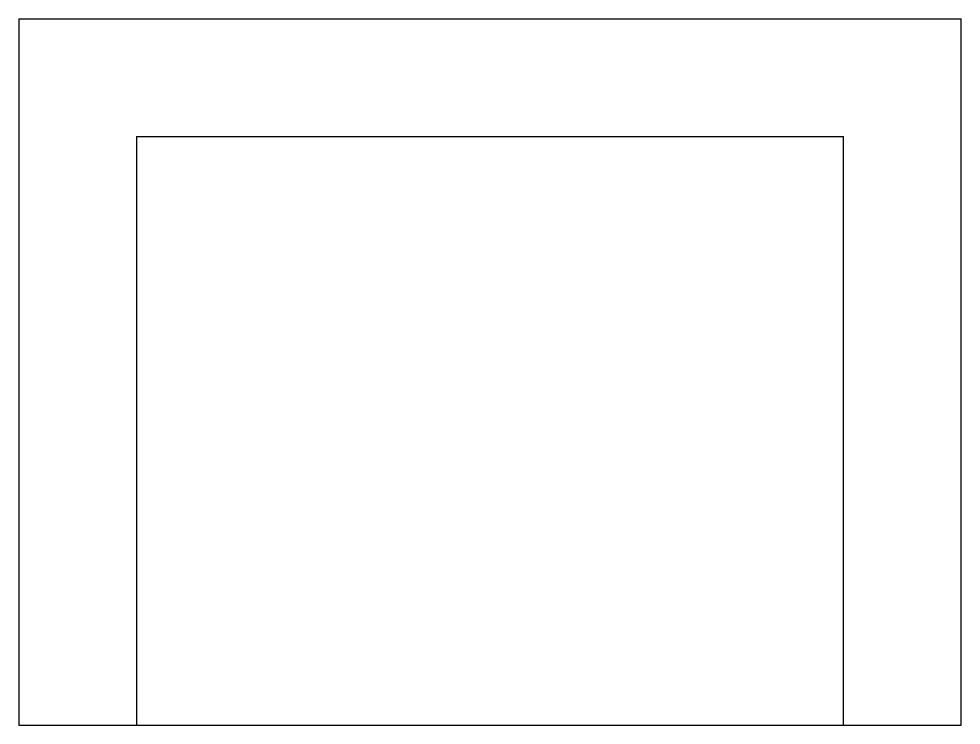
# Model space of a CAD drawing. Extents: x -0.4 to 0.4, y -0.6 to 0.
import ezdxf

# ---------------------------------------------------------------- set-up
doc = ezdxf.new("R2010")
doc.units = 0
doc.header["$MEASUREMENT"] = 0
doc.layers.add('LMES', color=251, linetype='CONTINUOUS')

msp = doc.modelspace()

# ---------------------------------------------------------------- linework, layer by layer
at = {"layer": 'LMES'}
for p, q in [((-0.4, 0), (-0.4, -0.6)), ((-0.4, 0), (0.4, 0)), ((0.4, -0.6), (0.4, 0)), ((-0.3, -0.1), (0.3, -0.1)), ((-0.3, -0.1), (-0.3, -0.6)), ((0.3, -0.6), (0.3, -0.1)), ((-0.4, -0.6), (0.4, -0.6))]:
    msp.add_line(p, q, dxfattribs=at)

doc.saveas('drawing.dxf')
